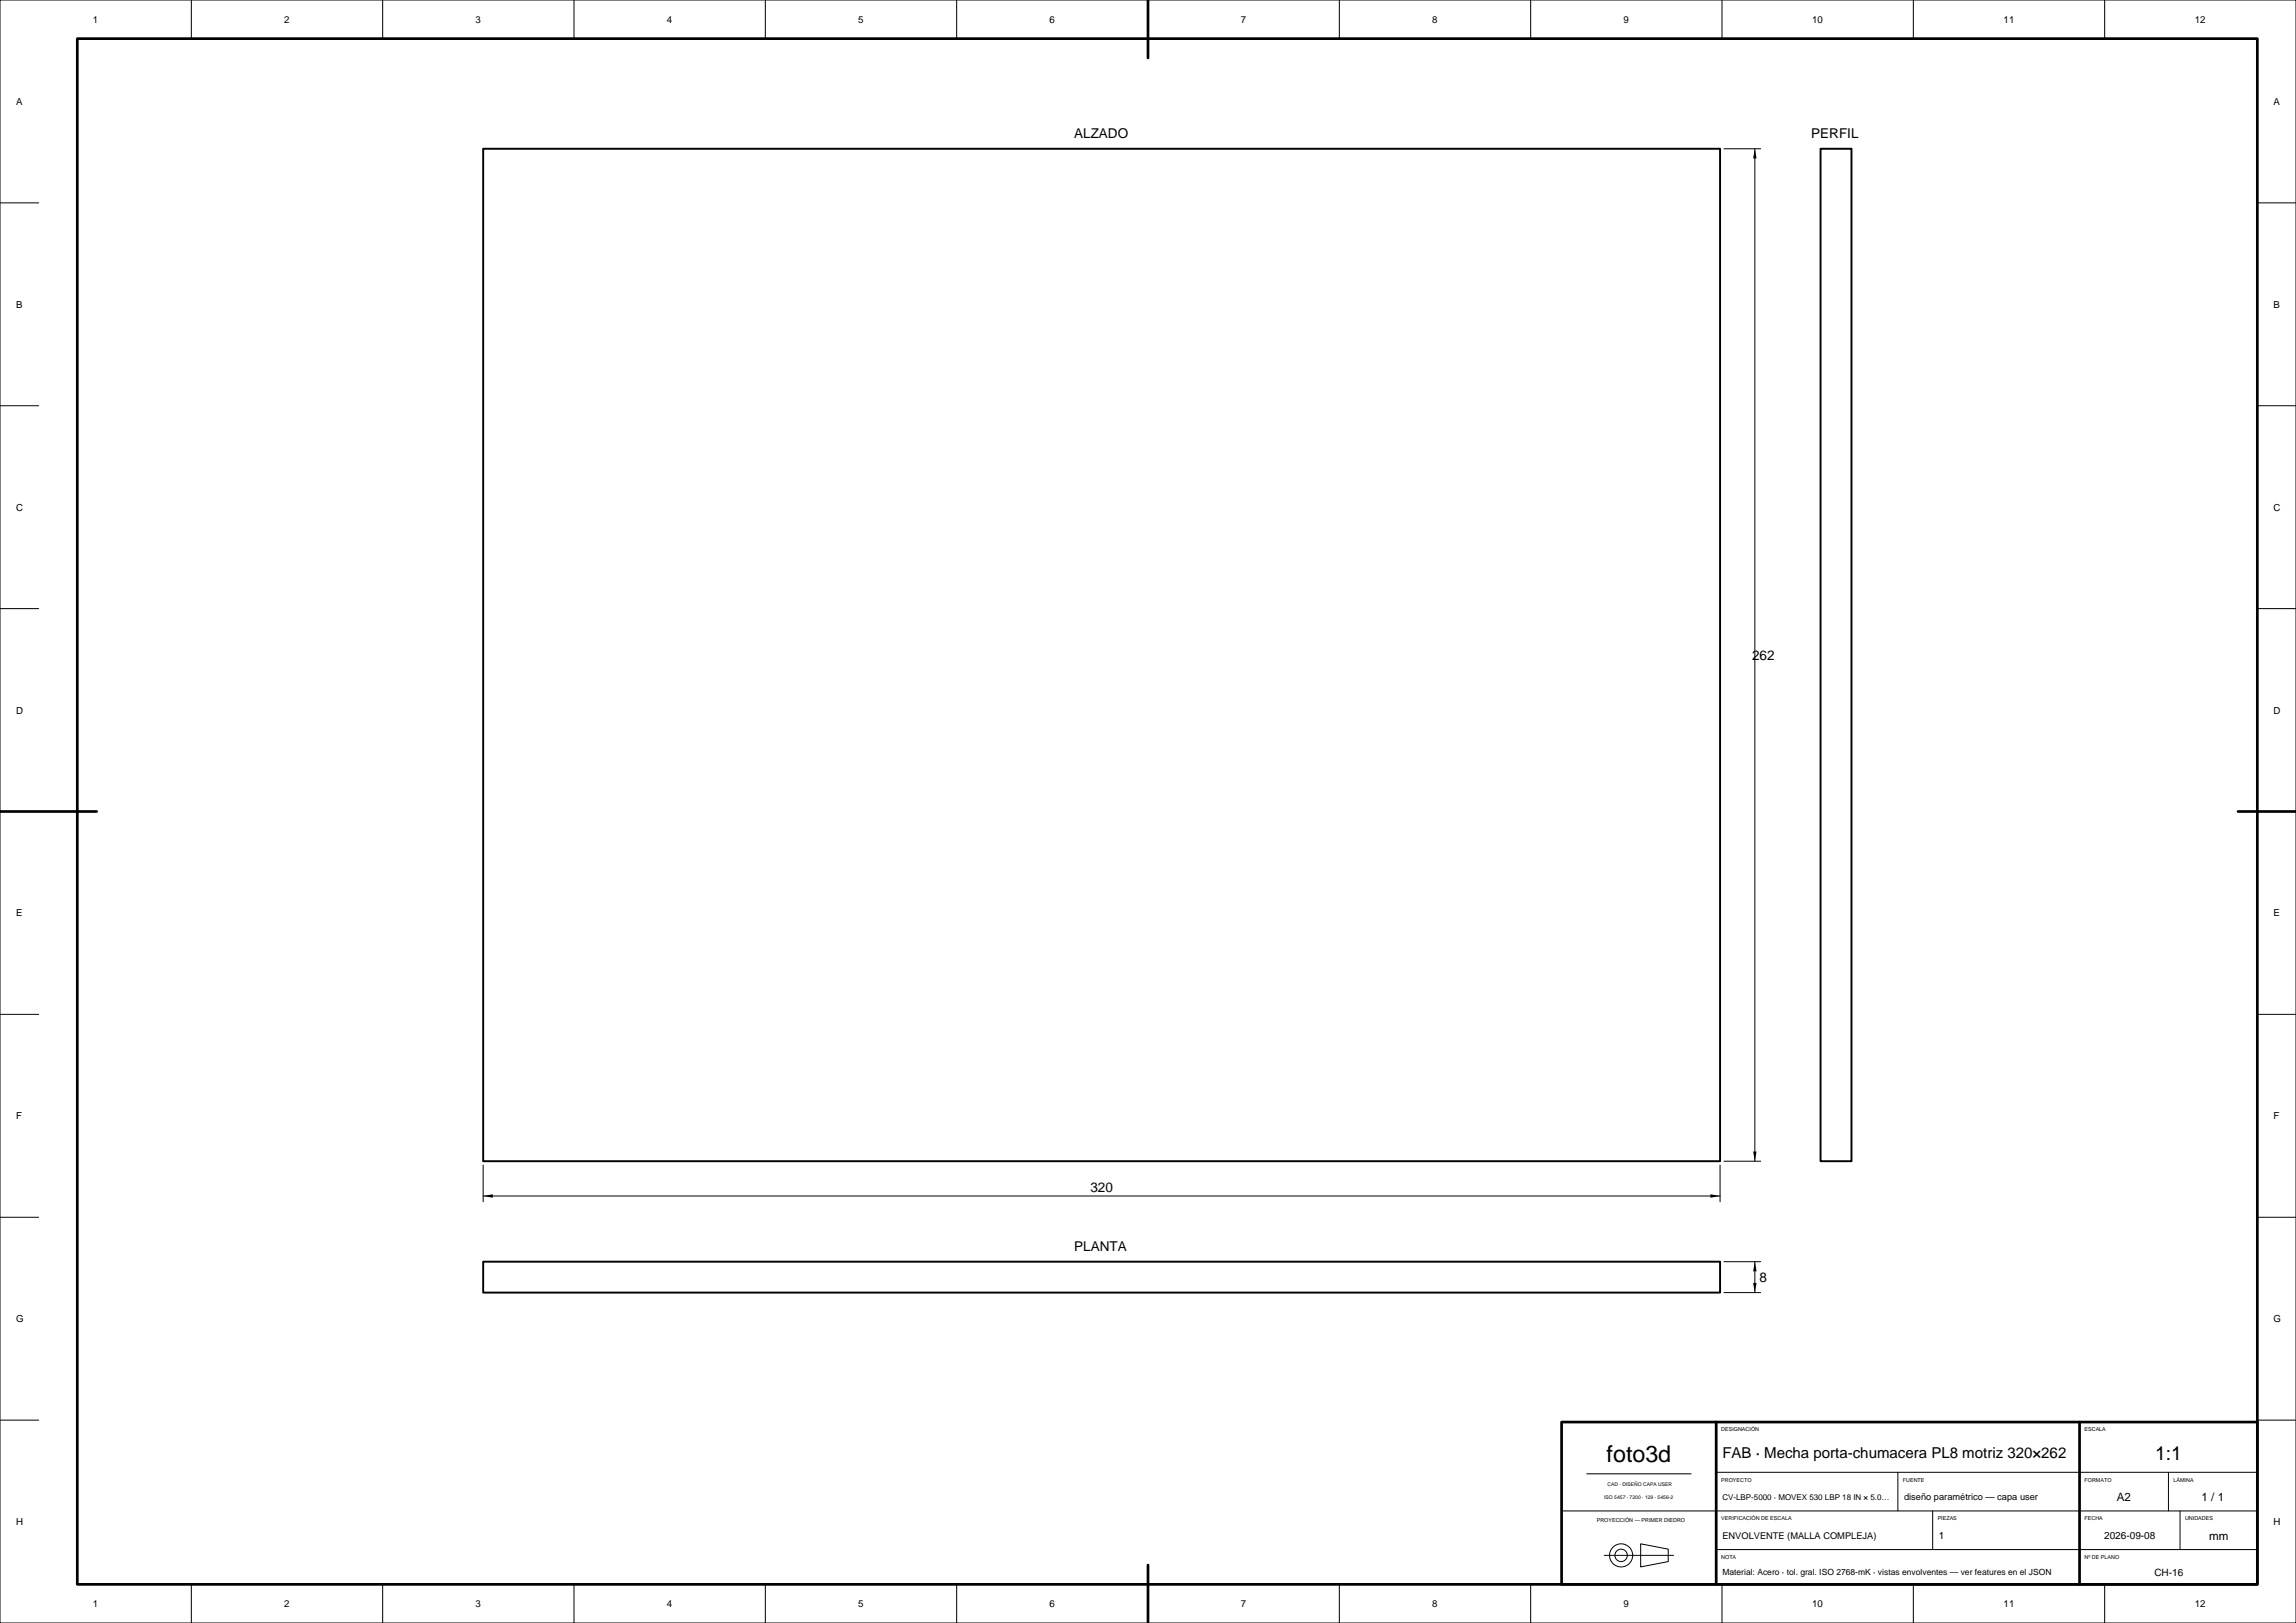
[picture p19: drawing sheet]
<svg xmlns="http://www.w3.org/2000/svg" width="594mm" height="420mm" viewBox="0 0 594 420" stroke-linecap="round" stroke-linejoin="round" font-family="sans-serif">
<defs><g id="words">
<text font-size="6" x="415.7" y="378.4">foto3d</text>
<text font-size="5" x="557.5" y="377.7">1:1</text>
<text font-size="3.9" x="445.6" y="377.3">FAB · Mecha porta-chumacera PL8 motriz 320×262</text>
<g font-size="3.5">
<text x="277.9" y="35.8">ALZADO</text>
<text x="468.6" y="35.8">PERFIL</text>
<text x="453.3" y="170.8">262</text>
<text x="282.1" y="308.6">320</text>
<text x="277.9" y="323.8">PLANTA</text>
<text x="455.2" y="331.8">8</text>
</g>
<g font-size="3">
<text x="547.7" y="388.5">A2</text>
<text x="569.6" y="388.5">1 / 1</text>
<text x="571.5" y="398.5">mm</text>
</g>
<g font-size="2.6">
<text x="501.6" y="398.3">1</text>
<text x="544.4" y="398.3">2026-09-08</text>
<text x="557.4" y="407.8">CH-16</text>
</g>
<g font-size="2.5">
<text x="24.1" y="5.9">1</text>
<text x="73.6" y="5.9">2</text>
<text x="123.1" y="5.9">3</text>
<text x="172.6" y="5.9">4</text>
<text x="222.1" y="5.9">5</text>
<text x="271.6" y="5.9">6</text>
<text x="321.1" y="5.9">7</text>
<text x="370.6" y="5.9">8</text>
<text x="420.1" y="5.9">9</text>
<text x="468.9" y="5.9">10</text>
<text x="518.4" y="5.9">11</text>
<text x="567.9" y="5.9">12</text>
<text x="4.2" y="27.1">A</text>
<text x="588.2" y="27.1">A</text>
<text x="4.2" y="79.7">B</text>
<text x="588.2" y="79.7">B</text>
<text x="4.2" y="132.2">C</text>
<text x="588.2" y="132.2">C</text>
<text x="4.2" y="184.7">D</text>
<text x="588.2" y="184.7">D</text>
<text x="4.2" y="237.2">E</text>
<text x="588.2" y="237.2">E</text>
<text x="4.2" y="289.6">F</text>
<text x="588.2" y="289.6">F</text>
<text x="4.2" y="342.1">G</text>
<text x="588.2" y="342.1">G</text>
<text x="4.2" y="394.6">H</text>
<text x="588.2" y="394.6">H</text>
<text x="24.1" y="415.9">1</text>
<text x="73.6" y="415.9">2</text>
<text x="123.1" y="415.9">3</text>
<text x="172.6" y="415.9">4</text>
<text x="222.1" y="415.9">5</text>
<text x="271.6" y="415.9">6</text>
<text x="321.1" y="415.9">7</text>
<text x="370.6" y="415.9">8</text>
<text x="420.1" y="415.9">9</text>
<text x="468.9" y="415.9">10</text>
<text x="518.4" y="415.9">11</text>
<text x="567.9" y="415.9">12</text>
</g>
<g font-size="2.4">
<text x="492.6" y="388.3">diseño paramétrico — capa user</text>
<text x="445.6" y="398.3">ENVOLVENTE (MALLA COMPLEJA)</text>
</g>
<text font-size="2.2" x="445.6" y="407.7">Material: Acero · tol. gral. ISO 2768-mK · vistas envolventes — ver features en el JSON</text>
<text font-size="2.1" x="445.6" y="388.1">CV-LBP-5000 · MOVEX 530 LBP 18 IN × 5.0…</text>
<g font-size="1.4">
<text x="445.3" y="370.4">DESIGNACIÓN</text>
<text x="539.3" y="370.4">ESCALA</text>
<text x="445.3" y="383.4">PROYECTO</text>
<text x="492.3" y="383.4">FUENTE</text>
<text x="539.3" y="383.4">FORMATO</text>
<text x="562.3" y="383.4">LÁMINA</text>
<text x="413.1" y="393.9">PROYECCIÓN — PRIMER DIEDRO</text>
<text x="445.3" y="393.4">VERIFICACIÓN DE ESCALA</text>
<text x="501.3" y="393.4">PIEZAS</text>
<text x="539.3" y="393.4">FECHA</text>
<text x="565.3" y="393.4">UNIDADES</text>
<text x="445.3" y="403.4">NOTA</text>
<text x="539.3" y="403.4">Nº DE PLANO</text>
</g>
<g font-size="1.3">
<text x="415" y="387.9">ISO 5457 · 7200 · 129 · 5456-2</text>
<text x="415.9" y="384.7">CAD · DISEÑO CAPA USER</text>
</g>
</g></defs>
<path d="M125 38.5h320v262h-320zM471 38.5h8v262h-8zM125 326.5h320v8h-320z" fill="none" stroke="#000" stroke-width=".5"/>
<g fill="none" stroke="#000" stroke-width=".26">
<path d="M0 0h594v420h-594zM49.5 0v10M99 0v10M148.5 0v10M198 0v10M247.5 0v10M297 0v10M346.5 0v10M396 0v10M445.5 0v10M495 0v10M544.5 0v10"/>
<path d="M446 38.5h9.5M454 38.5v262M0 52.5h10M584 52.5h10M0 105h10M584 105h10M0 157.5h10M584 157.5h10M0 210h10M584 210h10M0 262.5h10M584 262.5h10"/>
<path d="M0 315h10M125 301.5v9.5M125 309.5h320M445 301.5v9.5M446 300.5h9.5M584 315h10M446 334.5h9.5M446 326.5h9.5M454 326.5v8M0 367.5h10M584 367.5h10M404 391h180"/>
<path d="M410.5 381.4h27M424.5 399.5l7.1 1.4v3.2l-7.1 1.4zM444 381h140M491 381v10M500 391v10M561 381v10M564 391v10M49.5 410v10M99 410v10M148.5 410v10M198 410v10M247.5 410v10"/>
<path d="M297 410v10M346.5 410v10M396 410v10M415 402.5h18M444 401h140M445.5 410v10M495 410v10M544.5 410v10"/>
<circle cx="419.4" cy="402.5" r="1.61"/>
<circle cx="419.4" cy="402.5" r="2.99"/>
</g>
<path d="M454 38.5l.4 2.5h-.9zM125 309.5l2.5-.4v.9zM442.5 309.1l2.5 .4-2.5 .5zM453.5 298h.9l-.4 2.5zM453.5 332h.9l-.4 2.5zM454 326.5l.4 2.5h-.9z" fill="#000"/>
<path d="M20 10h564v400h-564zM297 0v15M0 210h25M579 210h15M404 368h180v42h-180zM444 368v42M538 368v42M297 405v15" fill="none" stroke="#000" stroke-width=".7"/>
<use href="#words"/>
</svg>
